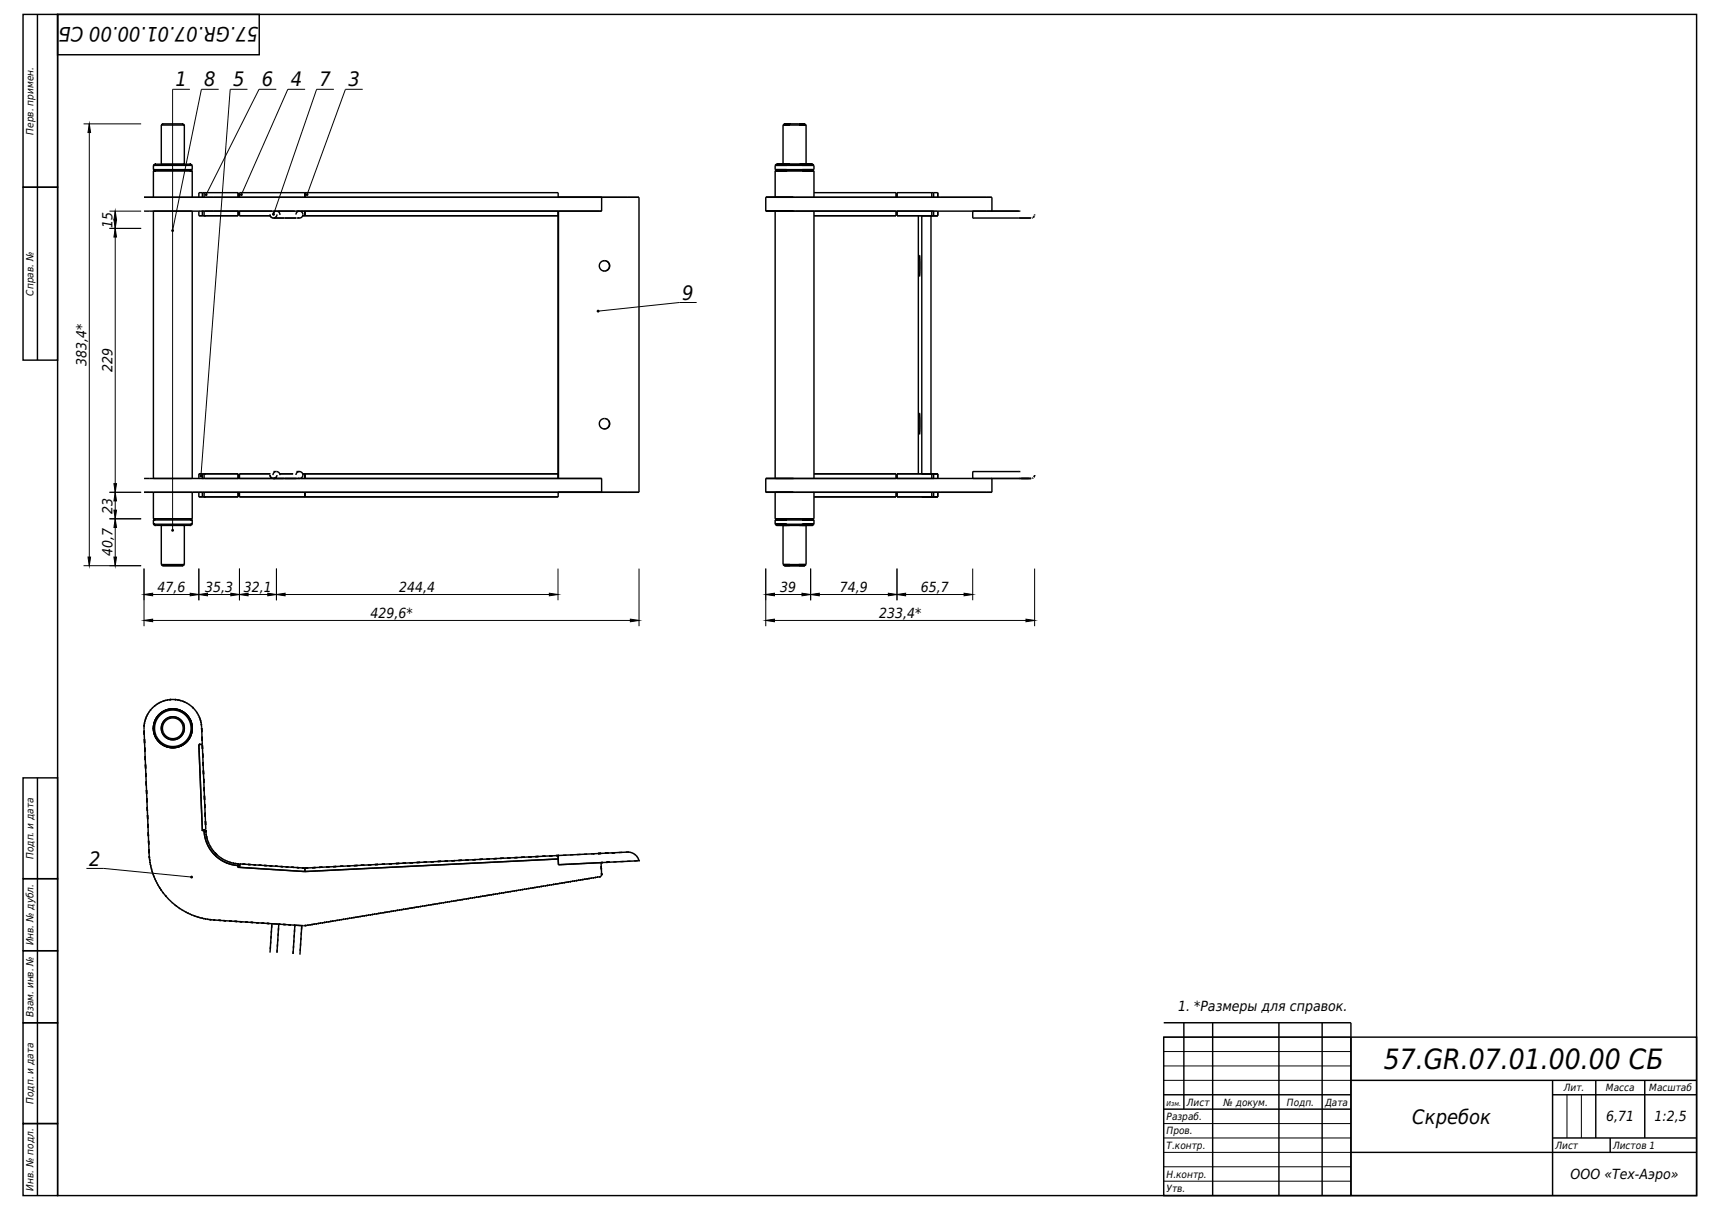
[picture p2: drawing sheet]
<svg xmlns="http://www.w3.org/2000/svg" width="594mm" height="420mm" viewBox="0 0 594 420" stroke-linecap="round" stroke-linejoin="round" font-family="sans-serif">
<defs><g id="words">
<text font-size="9.7" x="480.4" y="371">57.GR.07.01.00.00 СБ</text>
<g font-size="6.9">
<text x="89.7" y="9.5" transform="rotate(-180 89.7 9.5)">57.GR.07.01.00.00 СБ</text>
<text x="60.9" y="30">1</text>
<text x="70.9" y="30">8</text>
<text x="80.9" y="30">5</text>
<text x="90.9" y="30">6</text>
<text x="100.9" y="30">4</text>
<text x="110.9" y="30">7</text>
<text x="120.9" y="30">3</text>
<text x="236.9" y="104">9</text>
<text x="31" y="300.4">2</text>
<text x="490.3" y="390">Скребок</text>
</g>
<g font-size="4.9">
<text x="39" y="79.1" transform="rotate(-90 39 79.1)">15</text>
<text x="30" y="127" transform="rotate(-90 30 127)">383,4*</text>
<text x="39" y="129.3" transform="rotate(-90 39 129.3)">229</text>
<text x="39" y="178.3" transform="rotate(-90 39 178.3)">23</text>
<text x="39" y="193.1" transform="rotate(-90 39 193.1)">40,7</text>
<text x="54.6" y="205.4">47,6</text>
<text x="71.2" y="205.4">35,3</text>
<text x="84.7" y="205.4">32,1</text>
<text x="138.6" y="205.4">244,4</text>
<text x="270.9" y="205.4">39</text>
<text x="291.5" y="205.4">74,9</text>
<text x="319.7" y="205.4">65,7</text>
<text x="128.6" y="214.4">429,6*</text>
<text x="305.2" y="214.4">233,4*</text>
<text x="409" y="351">1. *Размеры для справок.</text>
<text x="557.6" y="389.2">6,71</text>
<text x="574.4" y="389.2">1:2,5</text>
<text x="545.3" y="409.2">ООО «Тех-Аэро»</text>
</g>
<g font-size="3.5">
<text x="11.6" y="46.7" transform="rotate(-90 11.6 46.7)">Перв. примен.</text>
<text x="11.6" y="102.6" transform="rotate(-90 11.6 102.6)">Справ. №</text>
<text x="11.6" y="298.1" transform="rotate(-90 11.6 298.1)">Подп. и дата</text>
<text x="11.6" y="328.2" transform="rotate(-90 11.6 328.2)">Инв. № дубл.</text>
<text x="11.6" y="353.1" transform="rotate(-90 11.6 353.1)">Взам. инв. №</text>
<text x="11.6" y="383.1" transform="rotate(-90 11.6 383.1)">Подп. и дата</text>
<text x="412" y="383.7">Лист</text>
<text x="424.8" y="383.7">№ докум.</text>
<text x="446.8" y="383.7">Подп.</text>
<text x="542.9" y="378.7">Лит.</text>
<text x="557.5" y="378.7">Масса</text>
<text x="572.6" y="378.7">Масштаб</text>
<text x="405" y="388.7">Разраб.</text>
<text x="405" y="393.7">Пров.</text>
<text x="405" y="398.7">Т.контр.</text>
<text x="540" y="398.7">Лист</text>
<text x="560" y="398.7">Листов 1</text>
<text x="11.6" y="413.3" transform="rotate(-90 11.6 413.3)">Инв. № подл.</text>
<text x="405" y="408.7">Н.контр.</text>
<text x="405" y="413.7">Утв.</text>
</g>
<text font-size="3.4" x="460" y="383.7">Дата</text>
<text font-size="2.4" x="405" y="383.7">Изм.</text>
</g></defs>
<g fill="none" stroke="#000" stroke-width=".5">
<path d="M8 5h12v60h-12zM13 5v120M20 5h569v410h-569zM20 5h70v14h-70zM53.3 59.3v9.3M53.7 57l-.4 .4v1.5l.4 .4M53.9 57.4h-.6h13.4h-.5M53.9 58.9h-.6h13.4h-.5M54.1 59.3h-.4h.5M54.1 59.3h-.8h12.6M54.2 59.3h12.1h-.5M54.2 57h-.5h12.6h-.5"/>
<path d="M56 57h.3zM56.3 57h7.7h-.3M56.4 43l-.4 .4v13.6M56.4 43.4h-.4h8h-.3M56.8 43h-.4h7.2h-.3M63.6 43l.4 .4v13.6M65.9 59.3h.8zM66.3 57l.4 .3M66.7 58.9l-.4 .4M66.7 59.3v9.3M66.7 57.4v1.5M269.1 59.3v9.1"/>
<path d="M269.5 57l-.4 .4v1.5l.4 .4M272.2 43l-.4 .4v13.6M272.6 59.3h-3.5h13.5h-3.5M273.1 57.4h-4h13.5h-4.2M273.1 58.9h-4h13.5h-4.2M273.3 59.3h-3.8h12.7h-3.7M273.3 57h-3.8h8.9M274.2 43.4h-2.4h8h-2.4M274.2 57h-2.4h5.6M274.4 43h-2.2h7.2h-2.1M277.5 57h2.3zM278.4 57h3.8z"/>
<path d="M279.4 43l.4 .4v13.6M282.2 57l.3 .3M282.5 58.9l-.3 .4M282.6 59.3v9.3M282.6 57.4v1.5M8 65h12v60h-12zM50 73.3h158.9M53.2 68.5h-3.2h158.9M53.3 68.5h13.4M66.6 73.3h-12.8a.44 .44 0 0 0-.6 0 .44 .44 0 0 0 .1 .7v91.4a.42 .42 0 0 0-.1 .6 .42 .42 0 0 0 .5 .1h12.9M66.7 73.2v92.9M66.8 68.5h2.2"/>
<path d="M69 68.5h1.3M69 73.4v.6a.61 .61 0 0 0 0 .8 .61 .61 0 0 0 .8 .1h.4M69.3 73.3h.1M69.8 73.3h.1M70.1 73.3h.2M70.2 74.9h1.2M70.2 66.9h.7M70.2 73.2v1.7M70.2 66.9v1.7M70.2 66.9h-.3a.61 .61 0 0 0-.8 0 .61 .61 0 0 0-.1 .8v.8M70.3 73.3a.45 .45 0 0 1 .6 0 .45 .45 0 0 1 0 .7v.9M70.3 68.5h12.3"/>
<path d="M70.3 68.5v.1M70.9 74.9h11.7M70.9 66.9h11.7M70.9 66.9v1.7M70.9 74.9h.6M71 73.3h11.6M71.5 74.9h11.2M82.6 73.3l.1 1.6M82.6 68.5h23.2M82.6 68.5h.1M82.6 68.5v.1M82.6 66.9v1.7"/>
<path d="M82.6 73.2v1.7M82.6 66.9l.1 1.7M82.6 74.9h.1M83.1 74.9h10.7zM93.9 75l-.2-.5 .5 1M93.9 75.1l.1 .1M94 75.3l.8 .4h3.7M94.3 75.5h.1M94.4 73.3h-10.7a.44 .44 0 0 0-.6 .1 .44 .44 0 0 0 0 .6v.9M94.5 75.6l.2 .1M94.9 73.3l1.7 .2 .4 .5 .2 .6M95 75.7h7.9h-4.1"/>
<path d="M95.6 73.3l-.6 .5-.2 .8M95.9 75.1l-1 .6M96.1 74.5v.1M96.1 74.5l-.3 .8M96.4 73.3h6M102.8 74.5l.2-.7 .7-.5 .7 .1 .6 .5 .1 .7-.3 .7-.7 .4-.7-.2M102.9 73.3h1.1M103.1 75.7h.9M104.5 73.3h1.3M105.1 74.9h.8M105.1 74.9h.7M105.8 73.2v1.7"/>
<path d="M105.8 66.9v1.7M105.8 66.9h-21.7a.62 .62 0 0 0-.9 0 .62 .62 0 0 0-.1 .8v.9M105.8 73.3h88M105.8 68.5h88M105.8 74.9h.1M105.8 66.9h.1M105.8 68.5v.1M105.8 74.9h88M105.9 74.9h87.9M105.9 66.9h87a.63 .63 0 0 1 .8 0 .63 .63 0 0 1 .1 .8v.8M105.9 66.9v1.7M105.9 73.2v1.7"/>
<path d="M105.9 73.4v1.5M105.9 66.9v1.6M193.7 73.3v92.7M193.8 73.2v1.7M193.8 73.3h.1M193.8 68.5h.1M193.8 68.5h28M193.9 68.5h27.9M193.9 73.3v92.8M193.9 73.3h15M193.9 68.5h15M208.9 68.5v4.8"/>
<path d="M221.8 68.5v102.4M265.8 68.5v4.8M269.1 68.5h.1M269.1 73.4v92.7M269.3 68.5h42.1M269.3 73.3h12.6a.5 .5 0 0 1 .7 0 .5 .5 0 0 1 0 .7v91.3a.65 .65 0 0 1-.2 .8 .65 .65 0 0 1-.8 0h-12.3M275.4 68.5h-9.6h78.6M282.6 66.9h27.5a.62 .62 0 0 1 .9 0 .62 .62 0 0 1 .1 .8v.8M282.7 74.9h28.4zM282.7 73.3h28.3M311.1 73.4v1.5M311.4 74.9h11.5"/>
<path d="M311.4 66.9v1.6M311.4 73.4v1.5M311.4 74.9h.1M311.4 66.9h.1M311.4 74.9h12.1M311.4 66.9h12.1M311.4 66.9v1.7M311.4 73.2v1.7M311.4 68.5h12.1M311.4 73.3h12.1M311.4 68.5h.1M311.4 73.3h.1"/>
<path d="M311.4 68.5v.1M318.8 74.9v89.6M320 74.9h4.4M320 74.9h1.2M320 74.9v89.6M321.2 74.9h4.4M321.2 74.8v.1M322.9 74.9h.6M322.9 74.8v.1M322.9 74.9h1.2M322.9 74.9h1.5M323.2 74.9v89.6"/>
<path d="M323.3 66.9h.2M323.5 66.9h.6M323.5 66.9v1.7M323.5 73.2v1.7M323.5 68.5h.6M323.5 73.3h.6M323.5 68.5v.1M324.1 73.3h.1M324.1 68.5v.1M324.1 66.9h.6a.61 .61 0 0 1 .8 0 .61 .61 0 0 1 .1 .8 .6 .6 0 0 1-.1 .8 .6 .6 0 0 1-.8 0h-.6M324.1 74.9h1.5M324.1 66.9v1.7"/>
<path d="M324.1 73.2v1.7M324.4 74.9h1.2M324.4 73.3h.1M324.7 73.3h.1M324.9 73.3h.1M325.2 73.3h.1M325.6 73.4v1.5M325.6 68.5h18.8M337.8 75.7h20.2M337.8 75.6v.1M344.2 73.3h10M344.4 68.5v4a.54 .54 0 0 1 0 .7 .54 .54 0 0 1-.7 .1h-77.9h9.6"/>
<path d="M353.7 73.3h-15.4a.6 .6 0 0 0-.7 .3 .6 .6 0 0 0 .1 .7l.1 1.4M353.9 75.7h4.1M358.4 75.6l-.2 .1M358.6 75.5h.1M359 75.2l-.3 .3M359.1 74.9l-.1 .1M359.2 74.5h.1M209.5 94.1h.2M209.7 90.5h-.2M209.9 90.5h.3M210.2 94l-.3 .1M210.5 90.6l.8 .7 .3 .9-.3 1.1-.8 .6"/>
<path d="M319.2 88.6l.2 3.6-.2 3.7-.2-3.5zM209.6 148.9h.2M209.8 148.9h.1M210.2 145.3l.1 .1M210.2 148.8l-.4 .1M210.5 148.7l-.2 .1M210.6 145.5l.2 .1M210.7 148.6l-.1 .1M210.9 145.7h.1M211.2 145.9l.4 1.4-.8 1.2M319.2 143.4l.2 3.6-.2 3.7-.2-3.5zM50 166.1h158.9"/>
<path d="M53.2 170.9h-3.2h158.9M53.3 170.8v9.3M53.3 170.9h13.4M66.7 170.8v9.3M66.8 170.9h2.2M69 170.9h1.3M69 170.9v.7a.61 .61 0 0 0 0 .8 .61 .61 0 0 0 .8 .1h.4M69.3 166.1h.1M69.8 166.1h.1M70.1 166.1h.2M70.2 164.5h-.3a.61 .61 0 0 0-.8 0 .61 .61 0 0 0-.1 .8v.8M70.2 172.5h1.2"/>
<path d="M70.2 164.5h1.2M70.2 164.5v1.6M70.3 170.9l-.1 1.6M70.3 170.9h12.3M70.3 166.1v.1M70.9 172.5h11.7M70.9 164.5h11.7M70.9 164.5v.8a.49 .49 0 0 1 0 .7 .49 .49 0 0 1-.6 .1M70.9 170.8v1.7M70.9 172.5h.6M70.9 164.5h.6M71 166.1h11.6"/>
<path d="M71.5 172.5h11.2M71.5 164.5h11.2M82.6 170.9v1.6M82.6 170.9h23.2M82.6 170.9h.1M82.6 166.1v.1M82.6 164.5v1.6M82.6 172.5h.1M82.6 164.5h.1M82.7 164.5l-.1 1.6M82.7 170.8v1.7M83.1 164.5h10.7z"/>
<path d="M83.1 164.5v.8a.53 .53 0 0 0 0 .8 .53 .53 0 0 0 .8 0h10.7M83.1 170.8v1.7M83.1 172.5h22.8M83.1 172.5h22.7M94.9 163.7l1.6 .1 .5 .5 .2 .6M94.9 166.1h.7M95.4 166l-.5 .1M95.5 163.8l-.6 .5-.1 .6M96 165.5l-1.1 .6h8M96.1 165l-.3 .7M98.5 166.1l-3.8-.1-.7-.4-.3-.7 .4 .8 .8 .4M98.8 166.1h4.1"/>
<path d="M101.7 164.5h-4.5h4.6M102.8 164.9l.2-.7 .6-.5h.7l.7 .5 .1 .8-.2 .7-.7 .4-.8-.1M102.9 163.7h1.1M102.9 166.1h1.1M104.4 166.1h1.4M105.1 164.5h.8M105.1 164.5h.7M105.8 170.9v1.6M105.8 164.5v1.6M105.8 170.9h88M105.8 166.1h88M105.8 172.5h.1"/>
<path d="M105.8 164.5h.1M105.8 166.1v.1M105.8 164.5h88M105.8 172.5h88M105.9 164.5h87.9M105.9 164.5v1.6M105.9 170.8v1.7M105.9 172.5h87.9M105.9 170.9v1.6M193.8 170.9v1.6M193.8 164.5v1.6M193.8 170.9h.1"/>
<path d="M193.8 166.1h.1M193.8 166.1v.1M193.8 170.9h28M193.9 170.9h27.9M193.9 170.9h15M193.9 166.1h14.8M208.7 166.1h.2M208.7 166.1v.1M208.9 166.1v4.8M265.8 166.1v4.8M269.1 170.9h.1M269.1 170.9v9.2"/>
<path d="M269.3 170.9h42.1M275.4 170.9h-9.6h78.6M275.4 166.1h-9.6h77.7a.54 .54 0 0 1 .7 0 .54 .54 0 0 1 .2 .6v4.2M282.6 170.8v9.3M282.7 164.5h28.4zM282.7 172.5h28.4zM282.7 166.1h28.3M311.1 170.9v1.6M311.1 164.5v1.6M311.4 172.5h12.1M311.4 164.5v1.6M311.4 170.9v1.6"/>
<path d="M311.4 164.5h11.5M311.4 172.5h.1M311.4 164.5h.1M311.4 164.5h12.1M311.4 166.1h12.1M311.4 170.9h12.1M311.4 170.9h.1M311.4 166.1h.1M311.4 166.1v.1M320 164.5h1.2M320 164.5h4.4M321.2 164.5h4.4"/>
<path d="M321.2 164.5v.1M322.9 164.5h.6M322.9 164.5v.1M322.9 164.5h1.5M322.9 164.5h1.2M323.5 164.5v1.6M323.5 170.9v1.6M323.5 166.1h.6M323.5 170.9h.6M323.5 166.1v.1M324.1 170.9v1.6M324.1 170.9h.6a.62 .62 0 0 1 .8 0 .62 .62 0 0 1 .1 .8v.8"/>
<path d="M324.1 166.1h.1M324.1 166.1v.1M324.1 164.5h1.5M324.1 172.5h-1.2h1.5M324.1 164.5v1.6M324.1 172.5h1.5M324.4 172.5h-4.4h5.6M324.4 164.5h1.2M324.4 172.5h1.2M324.4 166.1h.1M324.7 166.1h.1M324.9 166.1h.1"/>
<path d="M325.2 166.1h.1M325.6 164.5v1.6M325.6 170.9h18.8M344.2 166.1h10M353.7 163.7h.5M353.7 163.7h-15.9l-.1 2.1a.31 .31 0 0 0 .2 .4 .31 .31 0 0 0 .4-.1h19.7M353.9 166.1h3.3M354.5 166.1h3.5M358 166.1h.1M358.5 166h-.1M358.7 165.9h-.1M359.2 164.9l-.3 .7z"/>
<path d="M53.7 180.1h.3zM53.7 180.1l-.4 .4v1.5l.4 .4M53.9 182h-.6h13.4h-.5M54 180.5h-.7h13.4h-.5M54.2 182.4h-.5h12.6h-.5M56 182.4h.3zM56 182.4v13.6l.4 .4M56.3 182.4h7.7h-.3M56.4 196.4h7.2zM56.4 196h-.4h8h-.3M64 182.4v13.5l-.4 .5M65.8 180.1h.5h-13h12.6"/>
<path d="M65.9 180.1h.8zM66.3 180.1l.4 .4v1.5l-.4 .4M269.5 180.1l-.4 .4v1.5l.4 .4M271.8 182.4v13.6l.4 .4M272.2 196.4h7.2zM272.6 180.1h-3.5h13.5h-3.5M273.1 182h-4h13.5h-4.2M273.1 180.5h-4h13.5h-4.2M273.3 180.1h-3.8h12.7h-3.7M273.3 182.4h-3.8h8.9M274.2 196h-2.4h8h-2.4M274.2 182.4h-2.4h5.6"/>
<path d="M277.4 182.4h2.4zM278.3 182.4h3.9zM279.8 182.4v13.5l-.4 .5M282.2 180.1l.4 .4v1.5l-.4 .4M50 253.6l.1 1.4M50.1 251.6l-.1 .6M50.1 256.6l.1 1.4M50.2 250.9l-.1 .2M50.3 259.5v1.4M50.3 250.4v.1M50.4 249.9v.2M50.5 249.5v.2"/>
<path d="M50.7 249.2l-.1 .1M50.8 248.9v.1M50.9 248.6v.1M51 248.4v.1M51.1 248.2v.1M51.3 247.9l-.1 .1M51.4 247.7l-.1 .1M51.6 247.3v.1M51.9 247l-.1 .1M52.3 246.4l-.1 .2M53 245.7l-.1 .1M53.3 253v.1"/>
<path d="M53.8 245l-.2 .1M54.3 244.6l-.1 .1M54.6 244.4h-.1M55 244.1l-.1 .1M55.2 244l-.1 .1M55.5 243.9h-.1M55.7 243.8h-.1M55.9 243.7h.1M56.5 243.4h-.1M56.9 243.3h-.2M57.3 243.2h-.2M57.7 243.1h-.1"/>
<path d="M58.3 242.9l-.2 .1M59.4 242.8l-.6 .1M60.7 242.8l.5 .1M61.6 242.9l.3 .1M62.2 243.1h.3M62.7 243.2h.1M63.1 258.8h-.1M63.2 243.3l.1 .1M63.4 243.4l.2 .1M63.8 243.5l.1 .1M64 243.6l.1 .1M64.3 243.8h.1"/>
<path d="M64.8 244v.1M65 244.1v.1M65.5 249.6v.1M65.6 244.5h.1M66.1 244.9h.1M66.8 245.5l.3 .2M68.2 247.1l.1 .1M68.5 247.5h.1M68.8 248.1v.1M68.9 248.3l.1 .1M69.1 258.4h.1M69.2 248.9v.1"/>
<path d="M69.3 249.1v.1M69.4 249.4l.1 .2M69.5 249.8l.1 .1M69.6 250.2l.1 .2M69.8 250.7v.1M69.9 251.4v.3M70 252.7l.1 1.4M70.1 255.7l.1 1.4M70.2 258.4l-.3-6.7-.7-2.7-1.8-2.9-2.8-2.2-1.9-.7-1.9-.4-3.6 .4-2 .8-1.4 .9-1.3 1.2-1.2 1.7-1 2.6-.3 2.8 1.8 43.2 .3 3.1 .8 3.1 1.1 3 1.7 3 2.9 3.6 2.4 2.1 2.6 1.8 3.7 1.7 3.7 1.1 3.2 .4M70.2 258.4h-.3a.6 .6 0 0 0-.8 0 .6 .6 0 0 0 0 .8l1.1 28.3a.57 .57 0 0 0 0 .7 .57 .57 0 0 0 .7 .2M70.2 258.4l1.2 28.6a.61 .61 0 0 1 .1 .8 .61 .61 0 0 1-.9 .2h-.4M70.2 258.4h-.3a.61 .61 0 0 0-.8 0 .61 .61 0 0 0 0 .9l1.1 28.7"/>
<path d="M70.2 258.6l.1 1.4M8 270h12v35h-12zM13 270v145M50.4 262.5v1.3M50.5 265.4l.1 1.4M50.6 268.4l.1 1.3M50.7 271.2l.1 1.4M50.9 274.2v1.4M51 277.1v1.4M70.4 261.6v1.4M70.5 264.5v1.3M70.6 267.4l.1 1.4"/>
<path d="M70.7 270.4l.1 1.4M70.8 273.3l.1 1.3M71 276.2v1.4M71.1 279.2v1.3M51.1 280.1l.1 1.3M51.2 283l.1 1.4M51.3 286l.1 1.3M51.5 288.9v1.3M51.6 291.8v1.4M51.7 294.8l.1 1.4M51.8 297.2l.1 .7M51.9 298.4l.1 .4"/>
<path d="M52.1 299.2v.3M52.2 299.9v.2M70.2 288.1l.1 .2M70.3 288h-.1M70.9 288.4l.3 2.6 .9 2.3 .9 1.7 1.7 2 2 1.5 1.7 .9 1.6 .6 2.6 .4M70.9 288.4l.3 2.5 .6 1.8 1.1 2 1.5 2 3.4 2.4 2.4 .9 2.4 .4M71.2 282.1l.1 1.4M71.3 285l.1 1.4M71.5 288.4v.5M71.5 288.4l.3 2.2 .5 1.8 1.2 2.2 1.5 1.8 1.5 1.2 2.1 1.3 2.4 .7 1.7 .2M71.5 288.4h-.6M71.6 289.5v.3"/>
<path d="M71.7 290.3v.2M71.8 290.8l.1 .2M71.9 291.2l.1 .1M72.2 292h.1M72.3 292.3v.1M72.4 292.6l.1 .1M72.9 293.6h.1M73 293.8h.1M73.1 294l.1 .1M73.6 294.8l.1 .1M74 295.2l.1 .2M74.6 295.9l.7 .8"/>
<path d="M75 297.2l.1 .1M76.5 297.7h.1M76.9 297.9h.1M77.2 298.1l.1 .1M78.2 298.6l.1 .1M78.4 298.7l.1 .1M78.8 299.5v.1M78.9 299h.1M79.3 299.1h.1M79.6 299.2l.1 .1M80 299.3l.1 .1M80.4 299.5h.1"/>
<path d="M80.9 299.6h.2M81.6 299.7h.2M82.5 299.8h.2M82.7 299.8l-.1 .6M84.2 299.9l.9 .1M133.7 299.9l-1.1 .1M136.1 299.8l-1.1 .1M138.6 299.7l-1.2 .1M141 299.6h-1.2M143.4 299.5h-1.2M145.8 299.3l-1.1 .1M148.2 299.2l-1.1 .1"/>
<path d="M150.6 299.1l-1.1 .1M153.1 299h-1.1M155.5 298.9h-1.1M157.9 298.7l-1.2 .1M160.3 298.6l-1.1 .1M162.7 298.5l-1.1 .1M165.1 298.4h-1.1M167.6 298.3h-1.1M170.1 298.1l-1.2 .1M172.4 298l-1.1 .1M174.8 297.9l-1.1 .1M177.2 297.8h-1.1"/>
<path d="M179.6 297.7h-1.1M182.1 297.5l-1.1 .1M184.6 297.4l-1.2 .1M186.9 297.3l-1.1 .1M189.4 297.2h-1.1M191.8 297.1h-1.1M193.7 297h-.7M193.7 297l.1 1.2M193.7 297l-87 4.3a.56 .56 0 0 0-.8 0 .56 .56 0 0 0 0 .7 .55 .55 0 0 0 .3 .6 .55 .55 0 0 0 .6-.1l87-4.3M193.7 297l.2 3.2M193.8 298.2l.1 2M193.8 298.2l-88 4.3"/>
<path d="M194.1 296.9l-.4 .1M196.7 296.8l-1.2 .1M199.1 296.7l-1.2 .1M201.5 296.6h-1.2M203.9 296.5h-1.1M206.1 296.3h.2zM206.3 296.3l-1.1 .1M208.7 296.2l-1.1 .1 1-.1M209.2 299.4h-.4M210.5 299.3h1.2zM211.2 296.1l-1.2 .1 1.2-.1M211.6 299.3h-1.1"/>
<path d="M212.4 296h.9zM213.6 296h-1.2M214.1 299.2h-1.1M216 295.9h-1.2M216.5 299l-1.1 .1M217.8 295.8l1.3 .1 1.2 .6 1 1 .5 1.3M217.8 295.8l-24.1 1.2M217.8 295.8h-.5M217.8 295.8h.6M218.9 295.9h.1M218.9 298.9l-1.2 .1M219.3 296h.1"/>
<path d="M219.6 296.1h.1M219.8 296.2h.1M220.1 296.4h.1M220.4 296.6l.2 .1M221 297.1l.1 .2M221.2 297.4v.1M221.3 297.6l.1 .1M221.3 298.8l-1.1 .1M221.6 298.1v.1M221.7 298.3v.1M221.8 298.6v.2M221.8 298.8l-27.9 1.4"/>
<path d="M8 305h12v25h-12zM52.3 300.5l.1 .2M52.4 301.1l.1 .1M52.5 301.5l.1 .1M52.7 302h.1M52.8 302.3v.2M52.9 302.8l.1 .1M53.1 303.4l.1 .2M53.3 303.8v.1M53.4 304.1v.1M53.5 304.4h.1M53.8 305h.1"/>
<path d="M53.8 305.2l.1 .1M54 305.5v.1M54.1 305.8h.1M54.5 306.5h.1M54.8 307.1l.1 .1M54.9 307.3l.1 .1M55.2 307.7v.1M55.3 307.9v.1M55.5 308.2l.1 .2M55.8 308.7h.1M55.9 308.9l.1 .2M56.5 309.7l.2 .2"/>
<path d="M57.1 310.5h.1M57.5 310.9l.2 .3M59.8 313.3l.1 .1M60.5 313.9l.2 .2M61.2 314.4l.2 .2M61.6 314.8h.1M62.1 315.1l.1 .1M62.5 315.4h.1M63.1 315.7v.1M63.4 316h.1M64 316.3l.1 .1M64.5 316.6h.1"/>
<path d="M64.7 316.7h.1M65.2 316.9l.1 .1M65.4 317.1h.1M66 317.3h.1M66.5 317.5l.1 .1M67.1 317.8h.1M67.4 317.9h.2M67.7 318h.1M68.1 318.1l.1 .1M68.5 318.3h.1M68.9 318.4h.1M69.3 318.5h.1"/>
<path d="M69.7 318.6h.2M70.2 318.7l.2 .1M70.7 318.8l.2 .1M71.3 319h.2M72 319.1h.2M72.8 319.2l.5 .1M74.1 319.3h.1M74.2 319.3l.5 .1M74.2 319.3l30.6 2M75.8 319.4l.8 .1M77.6 319.6h.9M79.6 319.7h.8"/>
<path d="M81.4 319.8l.9 .1M82.6 301l.4 .1M82.6 301l23.2 1.5M82.6 300.4v.6M82.7 300.1l-.1 .3M83.2 300l-.1 .9M83.3 319.9l.8 .1M86.1 300.1h.9M88.1 300.2h.7M89.8 300.3l.9 .1M91.7 300.4l.9 .1M93.6 300.5l.9 .1"/>
<path d="M95.5 300.7h.9M97.4 300.8h.8M99.2 300.9l.9 .1M101.1 301l.9 .1M103 301.1l.9 .1M104.8 301.3h.9M105.9 301.3l-.1 1.2M105.9 301.3l-21.8-1.4a.58 .58 0 0 0-.7-.1 .58 .58 0 0 0-.2 .7 .6 .6 0 0 0 .2 .7 .6 .6 0 0 0 .7-.1l21.7 1.4M107 301.3h-1.1M109.5 301.1l-1.2 .1M111.9 301l-1.1 .1M114.3 319.9l-.3 .1"/>
<path d="M114.4 300.9l-1.2 .1M115 319.8l-.3 .1M115.7 319.7h-.3M116.4 319.6h-.1M116.7 300.8h-1.1M117.2 319.4l-.3 .1M117.9 319.3l-.2 .1M118.6 319.2h-.2M119.2 300.7h-1.1M119.3 319.1h-.2M120.1 319h-.3M120.8 318.8l-.2 .1"/>
<path d="M121.5 318.7l-.3 .1M121.6 300.5l-1.1 .1M122.2 318.6h-.2M123 318.5h-.3M123.7 318.4h-.2M124.1 300.4l-1.2 .1M124.4 318.2l-.3 .1M125.1 318.1l-.2 .1M125.9 318h-.3M126.5 300.3l-1.2 .1M126.5 317.9h-.2M127.3 317.8h-.3"/>
<path d="M128 317.6l-.2 .1M128.8 317.5l-.3 .1M128.9 300.2h-1.2M129.4 317.4h-.2M130.2 317.3h-.3M130.9 317.2h-.3M131.2 300.1h-1.1M131.7 317l-.4 .1M132.3 316.9l-.2 .1M133.1 316.8h-.3M133.8 316.7h-.3M134.5 316.6h-.3"/>
<path d="M135.2 316.4l-.2 .1M136 316.3l-.3 .1M136.7 316.2l-.3 .1M137.4 316.1h-.3M138.1 316h-.3M138.9 315.8l-.3 .1M139.6 315.7l-.3 .1M140.3 315.6l-.3 .1M141 315.5h-.3M141.8 315.4h-.3M142.5 315.2l-.3 .1M143.2 315.1l-.3 .1"/>
<path d="M143.9 315l-.3 .1M144.7 314.9h-.4M145.3 314.8h-.3M146.1 314.6l-.3 .1M146.8 314.5l-.2 .1M147.6 314.4h-.3M148.2 314.3h-.1M149 314.2h-.3M149.7 314l-.2 .1M150.5 313.9l-.3 .1M151.1 313.8h-.2M151.9 313.7h-.3"/>
<path d="M152.6 313.6h-.2M153.3 313.4l-.3 .1M154 313.3l-.2 .1M154.8 313.2h-.3M155.5 313.1h-.2M156.2 313h-.3M156.9 312.8l-.2 .1M157.7 312.7l-.3 .1M158.4 312.6h-.3M159.1 312.5h-.3M159.8 312.4h-.2M160.6 312.2l-.4 .1"/>
<path d="M161.2 312.1l-.2 .1M162 312h-.3M162.7 311.9h-.3M163.5 311.8h-.4M164.1 311.6l-.2 .1M164.9 311.5l-.3 .1M165.6 311.4l-.3 .1M166.4 311.3h-.4M167 311.2h-.2M167.8 311l-.3 .1M168.5 310.9l-.3 .1M169.3 310.8h-.4"/>
<path d="M169.9 310.7h-.3M170.7 310.6h-.3M171.4 310.4l-.3 .1M172.1 310.3l-.3 .1M172.8 310.2l-.3 .1M173.6 310.1h-.4M174.3 310h-.3M175 309.8l-.3 .1M175.7 309.7l-.2 .1M176.5 309.6h-.3M177.2 309.5h-.2M177.9 309.4h-.2"/>
<path d="M178.6 309.2l-.2 .1M179.4 309.1l-.3 .1M180 309h-.1M180.8 308.9h-.3M181.5 308.8h-.2M182.3 308.6l-.3 .1M182.9 308.5l-.2 .1M183.7 308.4h-.3M184.4 308.3h-.2M185.2 308.2h-.4M185.8 308l-.2 .1M186.6 307.9l-.3 .1"/>
<path d="M187.3 307.8h-.2M188.1 307.7h-.4M188.7 307.6h-.2M189.5 307.4l-.3 .1M190.2 307.3l-.3 .1M190.9 307.2h-.3M191.6 307.1h-.2M192.4 307h-.4M193.1 306.8l-.3 .1M193.8 306.7l-.3 .1M193.9 300.2l13.8-.7a.62 .62 0 0 1 .9-.1 .62 .62 0 0 1 .1 .9l.2 3.2M194.5 306.6h-.2"/>
<path d="M195.3 306.5h-.4M196 306.4h-.3M196.7 306.2l-.3 .1M197.4 306.1l-.3 .1M198.2 306l-.4 .1M198.8 305.9h-.2M199.6 305.8h-.3M200.3 305.6l-.3 .1M201.1 305.5l-.4 .1M201.7 305.4l-.3 .1M202.5 305.3h-.4M203.2 305.2h-.3"/>
<path d="M204 305l-.4 .1M204.6 304.9l-.3 .1M205.4 304.8h-.3M206.1 304.7h-.2M206.9 304.6h-.3M207.5 304.4l-.2 .1M208.2 304.3l-101.6 16.9-1.8 .1M208.2 304.3l-.2 .1M208.2 304.3h.1M208.7 300.7l.1 1.1M208.8 303.1l.1 .4M208.9 303.5l-.1 .2"/>
<path d="M208.9 303.5l-.2 .5-.5 .3M8 330h12v25h-12zM85.2 320l.8 .1M87 320.2h.9M88.9 320.3h.9M90.8 320.4l.9 .1M92.6 320.5l.9 .1M93.9 328.6l-.1 .8M94 326.8l-.1 .7M94.1 324.9v.9M94.2 323v.9M94.4 321.1l-.1 .9"/>
<path d="M94.4 320.6l2.9 .2h-.5M94.4 320.5l-.6 10M96.2 329.7v.8M96.3 327.8v.8M96.5 325.9l-.1 .9M96.6 324l-.1 .9M96.7 322.1l-.1 .9M96.8 320.8l-.7 10M96.8 320.8v.3M98.3 320.9h.9M100.2 321l.8 .1M101.9 328.3v.8"/>
<path d="M102 326.4v.8M102.2 324.5l-.1 .9M102.3 322.7l-.1 .8M102.3 321.7l.1-.5-.7 9.9 .1-1M102.3 321.1h-.3l2.8 .2M104.3 329.3l-.1 .8M104.4 327.4l-.1 .9M104.5 325.5l-.1 .8M104.6 323.7v.8M104.7 321.7v1M104.8 321.3h.1M104.8 321.2l-.7 9.9"/>
<path d="M106.3 321.2l-.5 .1M107.1 321.1l-.3 .1M107.7 321h-.2M108.5 320.9h-.3M109.2 320.8h-.3M110 320.6l-.3 .1M110.6 320.5l-.2 .1M111.4 320.4l-.3 .1M112.1 320.3h-.3M112.9 320.2h-.3M113.5 320l-.3 .1M8 355h12v35h-12z"/>
<path d="M404 360h185v55h-185zM404 355h65v60M411 355v30M421 355v60M444 355v60M459 355v60M404 380h65M469 375h120M539 380h50M539 375v40M554 375v20M571 375v20"/>
<path d="M8 390h12v25h-12zM404 385h65M469 400h120M539 395h50M559 395v5"/>
<circle cx="209.9" cy="92.3" r="1.8"/>
<circle cx="209.9" cy="147.1" r="1.8"/>
<circle cx="60" cy="252.8" r="6.3"/>
<circle cx="60" cy="252.8" r="6.7"/>
<circle cx="60" cy="252.8" r="3.6"/>
<circle cx="60" cy="252.8" r="4"/>
</g>
<g fill="none" stroke="#000" stroke-width=".35">
<path d="M65.9 31h-6v153.1M75.9 31h-6l-10 49M85.9 31h-6l-10.1 134.2M95.9 31h-6l-18.3 36.6M105.9 31h-6l-16.1 36.6M115.9 31h-6l-14.9 43.4M125.9 31h-6l-13.3 36.6M29 43h20M31 43v153.4M38 79.3h11M38 73.3h11M40 73.3v123.1"/>
<path d="M241.8 105h-6l-28.2 3M38 170.9h11M29 196.4h20M38 180.1h11M50 197.4v20M69 197.4v11M83.1 197.4v11M96 197.4v11M193.7 197.4v11M221.8 197.4v20M265.8 197.4v20M281.4 197.4v11"/>
<path d="M311.4 197.4v11M337.7 197.4v11M359.2 197.4v20M50 206.4h143.7M50 215.4h171.8M265.8 206.4h71.9M265.8 215.4h93.4M30 301.4h6l30.5 3M404 360h65M404 375h65M404 370h65M404 365h65"/>
<path d="M544 380v15M549 380v15M404 400h65M404 395h65M404 390h65M404 415h65M404 410h65M404 405h65"/>
</g>
<g fill="#000" stroke="#000" stroke-width=".35">
<path d="M31 43l.5 3h-.9zM40 79.3l.4 3h-.9zM39.5 76.3h.9l-.4 3zM40 73.3l.4 3h-.9zM40 170.9l.4 3h-.9zM39.5 167.9h.9l-.4 3zM30.6 193.4h.9l-.5 3zM39.5 193.4h.9l-.4 3zM40 180.1l.4 3h-.9zM39.5 177.1h.9l-.4 3zM50 206.4l3-.5v.9zM50 215.4l3-.5v.9z"/>
<path d="M66 205.9l3 .5-3 .4zM69 206.4l3-.5v.9zM80.1 205.9l3 .5-3 .4zM83.1 206.4l3-.5v.9zM93 205.9l3 .5-3 .4zM96 206.4l3-.5v.9zM190.7 205.9l3 .5-3 .4zM218.8 214.9l3 .5-3 .4zM265.8 206.4l3-.5v.9zM265.8 215.4l3-.5v.9zM278.4 205.9l3 .5-3 .4zM281.4 206.4l3-.5v.9z"/>
<path d="M308.4 205.9l3 .5-3 .4zM311.4 206.4l3-.5v.9zM334.7 205.9l3 .5-3 .4zM356.2 214.9l3 .5-3 .4z"/>
</g>
<g fill="#000">
<circle cx="71.6" cy="67.6" r=".5"/>
<circle cx="83.8" cy="67.6" r=".5"/>
<circle cx="95" cy="74.4" r=".5"/>
<circle cx="106.6" cy="67.6" r=".5"/>
<circle cx="59.9" cy="80" r=".5"/>
<circle cx="207.6" cy="108" r=".5"/>
<circle cx="69.8" cy="165.2" r=".5"/>
<circle cx="59.9" cy="184.1" r=".5"/>
<circle cx="66.5" cy="304.4" r=".5"/>
</g>
<use href="#words"/>
</svg>
